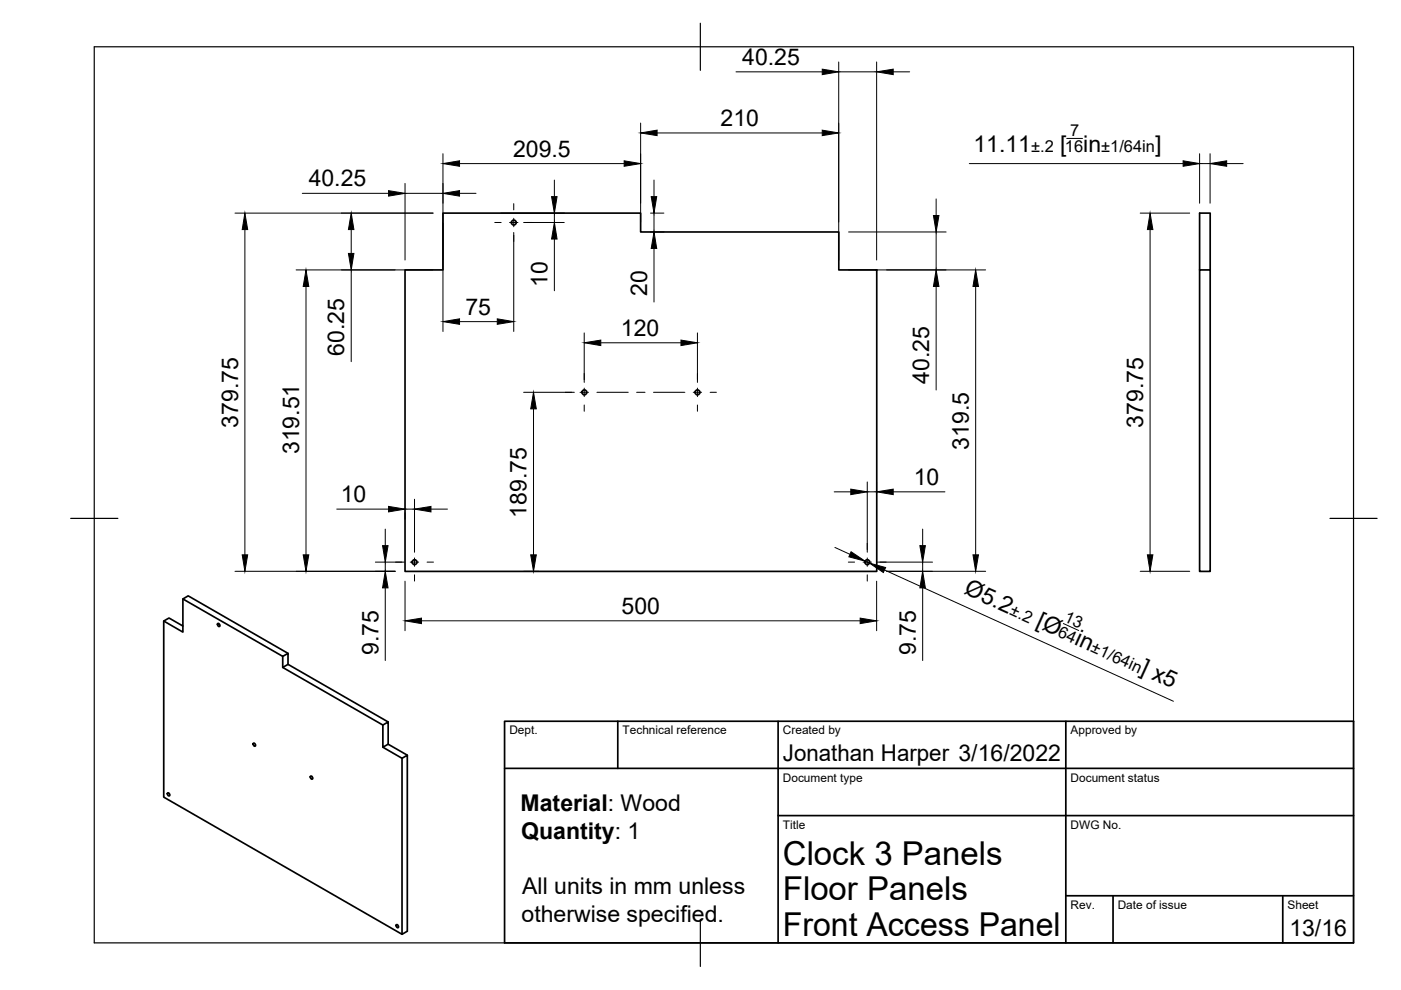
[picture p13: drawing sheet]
<svg xmlns="http://www.w3.org/2000/svg" width="297mm" height="210mm" viewBox="0 0 297 210" stroke-linecap="round" stroke-linejoin="round" font-family="sans-serif">
<defs><g id="words">
<g font-size="7">
<text x="166" y="183.4">Clock 3 Panels</text>
<text x="166" y="190.9">Floor Panels</text>
<text x="166" y="198.4">Front Access Panel</text>
</g>
<g font-size="4.9">
<text x="157.4" y="13.8">40.25</text>
<text x="152.8" y="26.7">210</text>
<text x="108.8" y="33.2">209.5</text>
<text x="206.4" y="32.3">11.11</text>
<text x="224.8" y="32.3">[</text>
<text x="229.7" y="32.3">in</text>
<text x="244.9" y="32.3">]</text>
<text x="65.4" y="39.5">40.25</text>
<text x="116.1" y="60.8" transform="rotate(-90 116.1 60.8)">10</text>
<text x="137.2" y="62.8" transform="rotate(-90 137.2 62.8)">20</text>
<text x="98.7" y="66.7">75</text>
<text x="131.7" y="71.2">120</text>
<text x="73" y="75.5" transform="rotate(-90 73 75.5)">60.25</text>
<text x="197" y="81.4" transform="rotate(-90 197 81.4)">40.25</text>
<text x="50.5" y="90.6" transform="rotate(-90 50.5 90.6)">379.75</text>
<text x="205.4" y="95.3" transform="rotate(-90 205.4 95.3)">319.5</text>
<text x="242.4" y="90.6" transform="rotate(-90 242.4 90.6)">379.75</text>
<text x="63.4" y="96.3" transform="rotate(-90 63.4 96.3)">319.51</text>
<text x="72.3" y="106.5">10</text>
<text x="193.7" y="102.8">10</text>
<text x="111.7" y="109.8" transform="rotate(-90 111.7 109.8)">189.75</text>
<text x="204.2" y="125.8" transform="rotate(24 204.2 125.8)">Ø5.2</text>
<text x="131.8" y="130.2">500</text>
<text x="219.5" y="132.8" transform="rotate(24 219.5 132.8)">[Ø</text>
<text x="227.6" y="136.5" transform="rotate(24 227.6 136.5)">in</text>
<text x="80.2" y="138.8" transform="rotate(-90 80.2 138.8)">9.75</text>
<text x="194.2" y="138.8" transform="rotate(-90 194.2 138.8)">9.75</text>
<text x="241.5" y="142.8" transform="rotate(24 241.5 142.8)">] x5</text>
<text x="166" y="161.4">Jonathan Harper 3/16/2022</text>
<text x="110.4" y="172">Material: Wood</text>
<text x="110.5" y="177.9">Quantity: 1</text>
<text x="110.7" y="189.6">All units in mm unless</text>
<text x="110.6" y="195.4">otherwise specified.</text>
<text x="273.4" y="198.6">13/16</text>
</g>
<g font-size="3.5">
<text x="226.9" y="28.9">7</text>
<text x="218.6" y="32.3">±.2</text>
<text x="225.8" y="32.3">16</text>
<text x="233.5" y="32.3">±1/64in</text>
<text x="213.9" y="130.2" transform="rotate(24 213.9 130.2)">±.2</text>
<text x="225.4" y="131.7" transform="rotate(24 225.4 131.7)">13</text>
<text x="224.1" y="134.8" transform="rotate(24 224.1 134.8)">64</text>
<text x="231.1" y="138" transform="rotate(24 231.1 138)">±1/64in</text>
</g>
<g font-size="2.5">
<text x="108" y="155.7">Dept.</text>
<text x="132" y="155.7">Technical reference</text>
<text x="166" y="155.7">Created by</text>
<text x="227" y="155.7">Approved by</text>
<text x="166" y="165.7">Document type</text>
<text x="227" y="165.7">Document status</text>
<text x="166" y="175.7">Title</text>
<text x="227" y="175.7">DWG No.</text>
<text x="227" y="192.7">Rev.</text>
<text x="237" y="192.7">Date of issue</text>
<text x="273" y="192.7">Sheet</text>
</g>
</g></defs>
<!-- layer: Visible -->
<g fill="none" stroke="#000" stroke-width=".36">
<path d="M93.9 45.2h41.9v4h42v8h8.1v64h-100v-64h8zM254.3 57.2h2.3v64h-2.3zM254.3 57.2v-12h2.3v12M34.7 131.7l4.1 2.3v-7l1.1-.7 21.2 12.2M38.8 132.7l-3-1.7-1.1 .7v37.3l50.5 29.1 1.2-.7v-37.3l-1.2 .7-4-2.4M38.8 127l21.1 12.2 1.2-.7v2.4M46.1 132.2l.4 .1 .1 .5-.4-.1zM59.9 139.2v2.3l1.2-.6 21.2 12.2M53.7 157.6l.4 .1 .1 .5-.4-.1zM59.9 141.5l21.3 12.2 1.1-.6v4.7M81.2 153.7v4.7l1.1-.6 4.1 2.3M35.5 168.1l.4 .1 .1 .5-.4-.1z"/>
<path d="M65.8 164.6l.4 .1 .1 .5-.4-.1zM85.2 160.8v37.3M84 196.1l.4 .1 .1 .4h-.4z"/>
<circle cx="108.9" cy="47.2" r=".52"/>
<circle cx="123.9" cy="83.2" r=".52"/>
<circle cx="147.9" cy="83.2" r=".52"/>
<circle cx="87.9" cy="119.2" r=".52"/>
<circle cx="183.9" cy="119.2" r=".52"/>
</g>
<!-- layer: Border -->
<path d="M20 9.9h267v190h-267zM148.5 4.9v10M15 109.9h10M282 109.9h10M148.5 194.9v10" fill="none" stroke="#000" stroke-width=".25"/>
<!-- layer: TitleBlock -->
<path d="M107 152.9h180v47h-180zM131 152.9v10M165 152.9v47M226 152.9v47M107 162.9h180M165 172.9h122M226 189.9h61M236 189.9v10M272 189.9v10" fill="none" stroke="#000" stroke-width=".36"/>
<!-- layer: Center Lines -->
<g fill="none" stroke="#000" stroke-width=".21">
<path d="M104.9 47.2h1.4M108 47.2h1.8M108.9 43.2v1.3M108.9 46.3v1.8M108.9 49.9v1.3M111.6 47.2h1.3M123.9 79.2v1.3M147.9 79.2v1.3M119.8 83.2h1.4M123 83.2h1.8M123.9 82.3v1.8M123.9 85.9v1.3"/>
<path d="M126.6 83.2h6.6M135 83.2h1.8M138.6 83.2h6.6M147 83.2h1.8M147.9 82.3v1.8M147.9 85.9v1.3M150.6 83.2h1.3M83.9 119.2h1.3M87 119.2h1.8M87.9 115.2v1.3M87.9 118.3v1.8M90.6 119.2h1.3"/>
<path d="M179.9 119.2h1.3M183 119.2h1.8M183.9 115.2v1.3M183.9 118.3v1.8M186.5 119.2h1.4M87.9 121.9v1.3M183.9 121.9v1.3"/>
</g>
<!-- layer: Dimensions -->
<g fill="none" stroke="#000" stroke-width=".21">
<path d="M156 15.2h18.3M177.8 13.1v42M177.8 15.2h8.1M185.9 13.1v42M189.4 15.2h3.5M85.9 38.9v16.2M93.9 32.6v37.7M97.4 34.7h34.9M117.5 38.2v3.5M135.8 26.1v21M138.7 38.2v3.5M139.3 28.2h35"/>
<path d="M205.5 34.7h45.3M226.2 29.4h3.3M254.3 34.7h2.3M254.3 32.6v10.5M256.6 32.6v10.5M260.1 34.7h3.5M49.8 45.2h42M51.9 48.7v68.9M62.8 57.2h29M64.1 41h18.3M74.5 48.7v5M74.5 57.2v19.5"/>
<path d="M85.9 41h8M97.4 41h3.5M106.3 45.2h13.3M108.9 49.3v21M111 47.2h8.6M117.5 45.2v2M117.5 50.7v11M137.9 49.2h2.9M137.9 45.2h2.9M138.7 45.2v4M138.7 52.7v11.3M179.9 57.2h29.1"/>
<path d="M179.9 49.2h20.7M198.5 42.2v3.5M198.5 49.2v8M241.7 45.2h10.5M243.8 48.7v68.9M64.9 60.7v56.9M97.4 68.2h8M123.9 70.6v10.5M127.4 72.7h17M147.9 70.6v10.5M198.5 60.7v22M206.9 60.7v56.9"/>
<path d="M111 83.2h10.8M113.1 86.7v30.9M71.4 107.9h11M79.6 119.2h6.2M81.7 112.2v3.5M81.7 119.2v1.9M85.9 108.7v1.4M85.9 107.9h2M87.9 105.8v11.3M91.4 107.9h3.5M176.9 104.3h3.5M177 116.1l3.2 1.4"/>
<path d="M183.4 119l.9 .4M183.9 102.2v14.9M183.9 104.3h2M185.9 102.2v2.4M186 119.2h11.7M189.4 104.3h10.9M195.6 112.2v3.5M195.6 119.2v1.9M49.8 121.1h34M81.7 124.6v15.5M85.9 123.2v10.5M89.4 131.6h93"/>
<path d="M111 121.1h3.2M185.9 123.2v10.5M187.5 120.9l61.3 27.8M188 121.1h21M195.6 124.6v15.5M225.4 132.2l3.3 1.5M241.7 121.1h10.5"/>
</g>
<g fill="#000" stroke="#000" stroke-width=".21">
<path d="M174.3 14.7l3.5 .5-3.5 .6zM185.9 15.2l3.5-.5v1.1zM93.9 34.7l3.5-.6v1.2zM132.3 34.1l3.5 .6-3.5 .6zM135.8 28.2l3.5-.6v1.2zM174.3 27.6l3.5 .6-3.5 .6zM250.8 34.1l3.5 .6-3.5 .6zM256.6 34.7l3.5-.6v1.2zM51.9 45.2l.6 3.5h-1.1zM74.5 45.2l.5 3.5h-1.1zM73.9 53.7h1.1l-.5 3.5zM82.4 40.4l3.5 .6-3.5 .6z"/>
<path d="M93.9 41l3.5-.6v1.2zM116.9 41.7h1.2l-.6 3.5zM117.5 47.2l.6 3.5h-1.2zM138.1 41.7h1.1l-.5 3.5zM138.7 49.2l.5 3.5h-1.1zM197.9 45.7h1.2l-.6 3.5zM243.8 45.2l.6 3.5h-1.1zM64.9 57.2l.6 3.5h-1.2zM93.9 68.2l3.5-.6v1.2zM105.4 67.6l3.5 .6-3.5 .6zM123.9 72.7l3.5-.6v1.2zM144.4 72.1l3.5 .6-3.5 .6z"/>
<path d="M198.5 57.2l.6 3.5h-1.2zM206.9 57.2l.6 3.5h-1.2zM113.1 83.2l.6 3.5h-1.2zM51.4 117.6h1.1l-.6 3.5zM64.3 117.6h1.2l-.6 3.5zM81.1 115.7h1.2l-.6 3.5zM82.4 107.4l3.5 .5-3.5 .6zM87.9 107.9l3.5-.5v1.1zM112.5 117.6h1.2l-.6 3.5zM180.4 103.7l3.5 .6-3.5 .6zM180.4 117l3 2-3.4-.9zM185.9 104.3l3.5-.6v1.2z"/>
<path d="M195 115.7h1.2l-.6 3.5zM206.3 117.6h1.2l-.6 3.5zM243.3 117.6h1.1l-.6 3.5zM81.7 121.1l.6 3.5h-1.2zM85.9 131.6l3.5-.5v1.1zM182.4 131.1l3.5 .5-3.5 .6zM184.3 119.4l3.5 .9-.5 1.1zM195.6 121.1l.6 3.5h-1.2z"/>
</g>
<use href="#words"/>
</svg>
